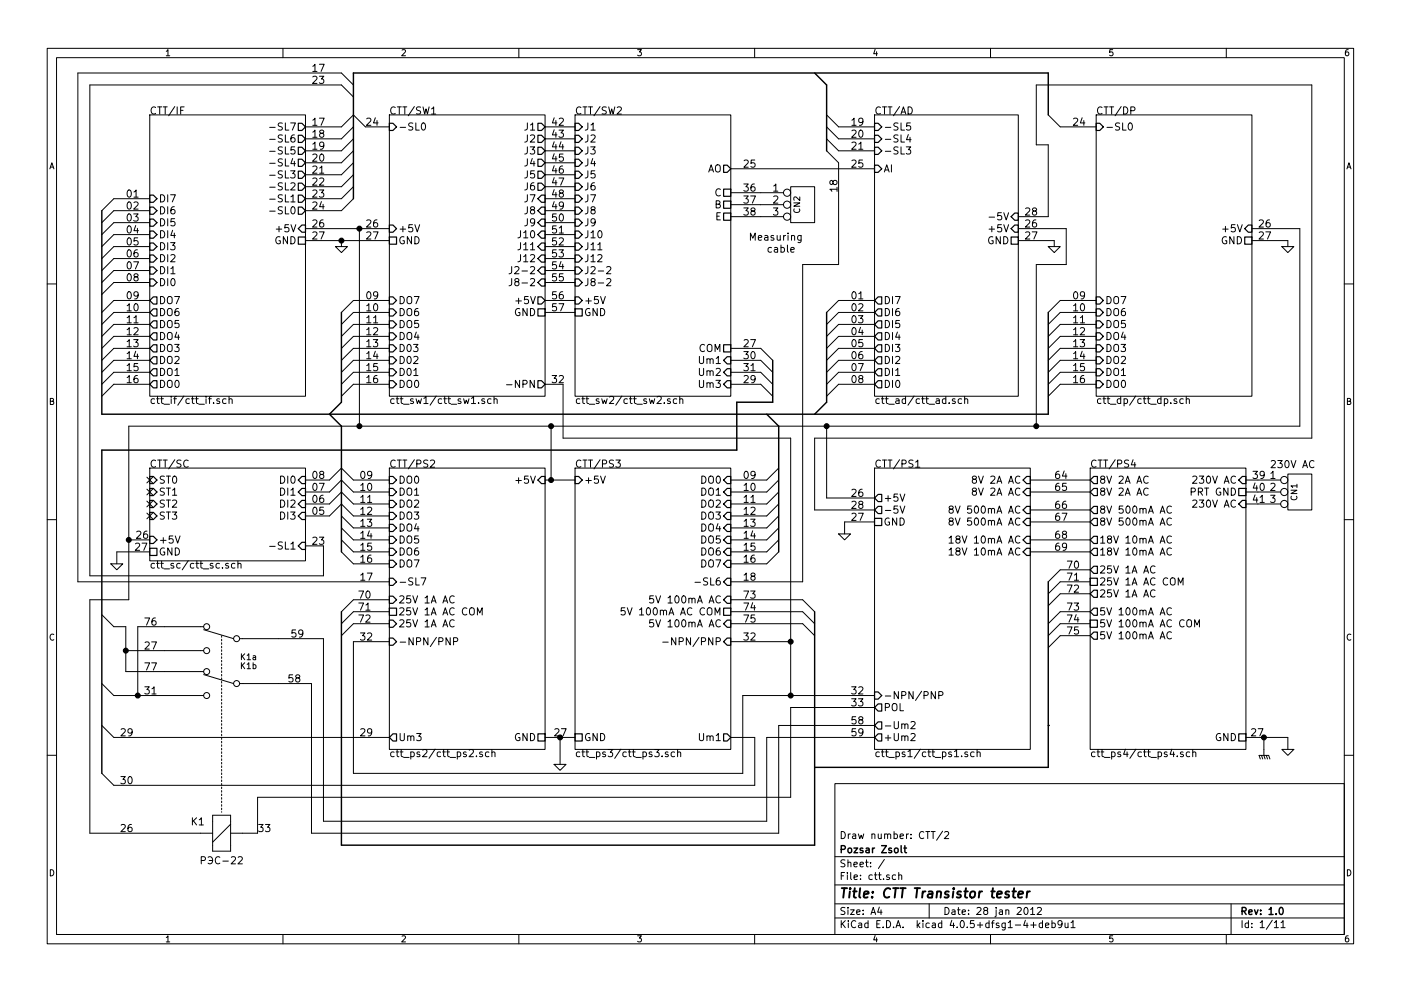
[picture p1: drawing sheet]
<svg xmlns="http://www.w3.org/2000/svg" width="297mm" height="210mm" viewBox="0 0 297 210" stroke-linecap="round" stroke-linejoin="round" font-family="sans-serif">
<defs><g id="words">
<text font-size="2.8" x="178" y="190.5">Title: CTT Transistor tester</text>
<g font-size="2.1">
<text x="66" y="17.8">23</text>
<text x="66" y="15.2">17</text>
<text x="31.7" y="24.3">CTT/IF</text>
<text x="58.2" y="27.7">-SL7</text>
<text x="66" y="26.7">17</text>
<text x="66" y="29.2">18</text>
<text x="77.5" y="26.7">24</text>
<text x="82.5" y="24.3">CTT/SW1</text>
<text x="84.5" y="27.7">-SL0</text>
<text x="111.3" y="27.7">J1</text>
<text x="116.8" y="29.2">43</text>
<text x="116.8" y="26.7">42</text>
<text x="121.9" y="24.3">CTT/SW2</text>
<text x="123.9" y="27.7">J1</text>
<text x="180.3" y="26.7">19</text>
<text x="180.3" y="29.2">20</text>
<text x="185.4" y="24.3">CTT/AD</text>
<text x="187.4" y="27.7">-SL5</text>
<text x="227.3" y="26.7">24</text>
<text x="232.4" y="24.3">CTT/DP</text>
<text x="234.3" y="27.7">-SL0</text>
<text x="58.2" y="35.3">-SL4</text>
<text x="58.2" y="32.8">-SL5</text>
<text x="58.2" y="30.2">-SL6</text>
<text x="66" y="31.7">19</text>
<text x="66" y="34.3">20</text>
<text x="111.3" y="35.3">J4</text>
<text x="111.3" y="30.2">J2</text>
<text x="111.3" y="32.8">J3</text>
<text x="116.8" y="34.3">45</text>
<text x="116.8" y="31.7">44</text>
<text x="123.9" y="30.2">J2</text>
<text x="123.9" y="32.8">J3</text>
<text x="123.9" y="35.3">J4</text>
<text x="157.5" y="35.6">25</text>
<text x="180.3" y="35.6">25</text>
<text x="180.3" y="31.7">21</text>
<text x="187.4" y="30.2">-SL4</text>
<text x="187.4" y="32.8">-SL3</text>
<text x="26.7" y="41.9">01</text>
<text x="58.2" y="37.8">-SL3</text>
<text x="58.2" y="40.4">-SL2</text>
<text x="66" y="41.9">23</text>
<text x="66" y="39.4">22</text>
<text x="66" y="36.8">21</text>
<text x="111.3" y="37.8">J5</text>
<text x="111.3" y="40.4">J6</text>
<text x="116.8" y="41.9">48</text>
<text x="116.8" y="39.4">47</text>
<text x="116.8" y="36.8">46</text>
<text x="123.9" y="37.8">J5</text>
<text x="123.9" y="40.4">J6</text>
<text x="149.8" y="36.6">AO</text>
<text x="151.5" y="41.7">C</text>
<text x="157.5" y="40.6">36</text>
<text x="163.9" y="40.6">1</text>
<text x="177.5" y="40.9" transform="rotate(-90 177.5 40.9)">18</text>
<text x="187.4" y="36.6">AI</text>
<text x="26.7" y="47">03</text>
<text x="26.7" y="44.4">02</text>
<text x="33.7" y="42.9">DI7</text>
<text x="33.7" y="45.5">DI6</text>
<text x="58.2" y="45.5">-SL0</text>
<text x="58.2" y="42.9">-SL1</text>
<text x="66" y="44.4">24</text>
<text x="111.3" y="42.9">J7</text>
<text x="111.3" y="45.5">J8</text>
<text x="116.8" y="47">50</text>
<text x="116.8" y="44.4">49</text>
<text x="123.9" y="42.9">J7</text>
<text x="123.9" y="45.5">J8</text>
<text x="151.5" y="44.2">B</text>
<text x="151.6" y="46.7">E</text>
<text x="157.5" y="45.7">38</text>
<text x="157.5" y="43.2">37</text>
<text x="163.9" y="43.2">2</text>
<text x="163.9" y="45.7">3</text>
<text x="210.7" y="46.7">-5V</text>
<text x="217.2" y="45.7">28</text>
<text x="26.7" y="52.1">05</text>
<text x="26.7" y="49.5">04</text>
<text x="33.7" y="48">DI5</text>
<text x="33.7" y="50.5">DI4</text>
<text x="33.7" y="53.1">DI3</text>
<text x="58.1" y="51.8">GND</text>
<text x="59" y="49.3">+5V</text>
<text x="66" y="50.8">27</text>
<text x="66" y="48.3">26</text>
<text x="77.5" y="50.8">27</text>
<text x="77.5" y="48.3">26</text>
<text x="84.5" y="49.3">+5V</text>
<text x="84.5" y="51.8">GND</text>
<text x="110.1" y="50.5">J10</text>
<text x="110.1" y="53.1">J11</text>
<text x="111.3" y="48">J9</text>
<text x="116.8" y="52.1">52</text>
<text x="116.8" y="49.5">51</text>
<text x="123.9" y="48">J9</text>
<text x="123.9" y="50.5">J10</text>
<text x="123.9" y="53.1">J11</text>
<text x="158.7" y="51">Measuring</text>
<text x="162.6" y="53.6">cable</text>
<text x="209.2" y="51.8">GND</text>
<text x="210.1" y="49.3">+5V</text>
<text x="217.2" y="50.8">27</text>
<text x="217.2" y="48.3">26</text>
<text x="258.8" y="51.8">GND</text>
<text x="259.7" y="49.3">+5V</text>
<text x="266.7" y="50.8">27</text>
<text x="266.7" y="48.3">26</text>
<text x="26.7" y="59.7">08</text>
<text x="26.7" y="57.1">07</text>
<text x="26.7" y="54.6">06</text>
<text x="33.7" y="55.6">DI2</text>
<text x="33.7" y="58.2">DI1</text>
<text x="109.4" y="58.2">J2-2</text>
<text x="110.1" y="55.6">J12</text>
<text x="116.8" y="59.7">55</text>
<text x="116.8" y="57.1">54</text>
<text x="116.8" y="54.6">53</text>
<text x="123.9" y="55.6">J12</text>
<text x="123.9" y="58.2">J2-2</text>
<text x="26.7" y="63.5">09</text>
<text x="33.7" y="64.5">DO7</text>
<text x="33.7" y="60.7">DI0</text>
<text x="77.5" y="63.5">09</text>
<text x="84.5" y="64.5">DO7</text>
<text x="109.4" y="60.7">J8-2</text>
<text x="109.8" y="64.5">+5V</text>
<text x="116.8" y="63.5">56</text>
<text x="123.9" y="60.7">J8-2</text>
<text x="123.9" y="64.5">+5V</text>
<text x="180.3" y="63.5">01</text>
<text x="187.4" y="64.5">DI7</text>
<text x="227.3" y="63.5">09</text>
<text x="234.3" y="64.5">DO7</text>
<text x="26.7" y="71.1">12</text>
<text x="26.7" y="68.6">11</text>
<text x="26.7" y="66">10</text>
<text x="33.7" y="69.6">DO5</text>
<text x="33.7" y="67.1">DO6</text>
<text x="77.5" y="71.1">12</text>
<text x="77.5" y="68.6">11</text>
<text x="77.5" y="66">10</text>
<text x="84.5" y="67.1">DO6</text>
<text x="84.5" y="69.6">DO5</text>
<text x="108.9" y="67.1">GND</text>
<text x="116.8" y="66">57</text>
<text x="123.9" y="67.1">GND</text>
<text x="180.3" y="71.1">04</text>
<text x="180.3" y="68.6">03</text>
<text x="180.3" y="66">02</text>
<text x="187.4" y="67.1">DI6</text>
<text x="187.4" y="69.6">DI5</text>
<text x="227.3" y="68.6">11</text>
<text x="227.3" y="66">10</text>
<text x="227.3" y="71.1">12</text>
<text x="234.3" y="69.6">DO5</text>
<text x="234.3" y="67.1">DO6</text>
<text x="26.7" y="76.2">14</text>
<text x="26.7" y="73.7">13</text>
<text x="33.7" y="77.2">DO2</text>
<text x="33.7" y="74.7">DO3</text>
<text x="33.7" y="72.1">DO4</text>
<text x="77.5" y="76.2">14</text>
<text x="77.5" y="73.7">13</text>
<text x="84.5" y="72.1">DO4</text>
<text x="84.5" y="74.7">D03</text>
<text x="84.5" y="77.2">D02</text>
<text x="148.1" y="74.7">COM</text>
<text x="148.4" y="77.2">Um1</text>
<text x="157.5" y="73.7">27</text>
<text x="157.5" y="76.2">30</text>
<text x="180.3" y="76.2">06</text>
<text x="180.3" y="73.7">05</text>
<text x="187.4" y="72.1">DI4</text>
<text x="187.4" y="74.7">DI3</text>
<text x="187.4" y="77.2">DI2</text>
<text x="227.3" y="73.7">13</text>
<text x="227.3" y="76.2">14</text>
<text x="234.3" y="77.2">DO2</text>
<text x="234.3" y="74.7">DO3</text>
<text x="234.3" y="72.1">DO4</text>
<text x="26.7" y="81.3">16</text>
<text x="26.7" y="78.7">15</text>
<text x="33.7" y="82.3">DO0</text>
<text x="33.7" y="79.8">DO1</text>
<text x="77.5" y="81.3">16</text>
<text x="77.5" y="78.7">15</text>
<text x="84.5" y="79.8">D01</text>
<text x="84.5" y="82.3">DO0</text>
<text x="108.5" y="82.3">-NPN</text>
<text x="116.8" y="81.3">32</text>
<text x="148.4" y="79.8">Um2</text>
<text x="148.4" y="82.3">Um3</text>
<text x="157.5" y="81.3">29</text>
<text x="157.5" y="78.7">31</text>
<text x="180.3" y="81.3">08</text>
<text x="180.3" y="78.7">07</text>
<text x="187.4" y="79.8">DI1</text>
<text x="187.4" y="82.3">DI0</text>
<text x="227.3" y="78.7">15</text>
<text x="227.3" y="81.3">16</text>
<text x="234.3" y="82.3">DO0</text>
<text x="234.3" y="79.8">DO1</text>
<text x="31.7" y="85.7">ctt_if/ctt_if.sch</text>
<text x="82.5" y="85.7">ctt_sw1/ctt_sw1.sch</text>
<text x="121.9" y="85.7">ctt_sw2/ctt_sw2.sch</text>
<text x="185.4" y="85.7">ctt_ad/ctt_ad.sch</text>
<text x="232.4" y="85.7">ctt_dp/ctt_dp.sch</text>
<text x="31.7" y="99.2">CTT/SC</text>
<text x="66" y="101.6">08</text>
<text x="76.2" y="101.6">09</text>
<text x="82.5" y="99.2">CTT/PS2</text>
<text x="121.9" y="99.2">CTT/PS3</text>
<text x="157.5" y="101.6">09</text>
<text x="185.4" y="99.2">CTT/PS1</text>
<text x="223.5" y="101.6">64</text>
<text x="231.1" y="99.2">CTT/PS4</text>
<text x="265.4" y="101.6">39</text>
<text x="269.2" y="99.3">230V AC</text>
<text x="269.3" y="101.6">1</text>
<text x="33.7" y="107.7">ST2</text>
<text x="33.7" y="105.2">ST1</text>
<text x="33.7" y="102.6">ST0</text>
<text x="59.5" y="107.7">DI2</text>
<text x="59.5" y="105.2">DI1</text>
<text x="59.5" y="102.6">DI0</text>
<text x="66" y="106.7">06</text>
<text x="66" y="104.1">07</text>
<text x="76.2" y="106.7">11</text>
<text x="76.2" y="104.1">10</text>
<text x="84.5" y="102.6">DO0</text>
<text x="84.5" y="105.2">DO1</text>
<text x="84.5" y="107.7">DO2</text>
<text x="109.8" y="102.6">+5V</text>
<text x="123.9" y="102.6">+5V</text>
<text x="148.6" y="102.6">DO0</text>
<text x="148.6" y="105.2">DO1</text>
<text x="148.6" y="107.7">DO2</text>
<text x="157.5" y="106.7">11</text>
<text x="157.5" y="104.1">10</text>
<text x="180.3" y="107.9">28</text>
<text x="180.3" y="105.4">26</text>
<text x="187.4" y="106.4">+5V</text>
<text x="207" y="102.6">8V 2A AC</text>
<text x="207" y="105.2">8V 2A AC</text>
<text x="223.5" y="107.9">66</text>
<text x="223.5" y="104.1">65</text>
<text x="233.1" y="102.6">8V 2A AC</text>
<text x="233.1" y="105.2">8V 2A AC</text>
<text x="252.7" y="105.2">PRT GND</text>
<text x="253.6" y="102.6">230V AC</text>
<text x="253.6" y="107.7">230V AC</text>
<text x="265.4" y="106.7">41</text>
<text x="265.4" y="104.1">40</text>
<text x="269.3" y="104.1">2</text>
<text x="269.3" y="106.7">3</text>
<text x="33.7" y="110.2">ST3</text>
<text x="59.5" y="110.2">DI3</text>
<text x="66" y="109.2">05</text>
<text x="76.2" y="111.8">13</text>
<text x="76.2" y="109.2">12</text>
<text x="84.5" y="110.2">DO3</text>
<text x="84.5" y="112.8">DO4</text>
<text x="148.6" y="110.2">DO3</text>
<text x="148.6" y="112.8">DO4</text>
<text x="157.5" y="111.8">13</text>
<text x="157.5" y="109.2">12</text>
<text x="180.3" y="110.5">27</text>
<text x="187.4" y="109">-5V</text>
<text x="187.4" y="111.5">GND</text>
<text x="202.7" y="109">8V 500mA AC</text>
<text x="202.7" y="111.5">8V 500mA AC</text>
<text x="223.5" y="110.5">67</text>
<text x="233.1" y="109">8V 500mA AC</text>
<text x="233.1" y="111.5">8V 500mA AC</text>
<text x="28.4" y="116.8">27</text>
<text x="28.7" y="114.3">26</text>
<text x="33.7" y="117.9">GND</text>
<text x="33.7" y="115.3">+5V</text>
<text x="58.2" y="116.6">-SL1</text>
<text x="66" y="115.6">23</text>
<text x="76.2" y="119.4">16</text>
<text x="76.2" y="116.8">15</text>
<text x="76.2" y="114.3">14</text>
<text x="84.5" y="115.3">DO5</text>
<text x="84.5" y="117.9">DO6</text>
<text x="148.6" y="115.3">DO5</text>
<text x="148.6" y="117.9">DO6</text>
<text x="157.5" y="119.4">16</text>
<text x="157.5" y="116.8">15</text>
<text x="157.5" y="114.3">14</text>
<text x="202.7" y="115.3">18V 10mA AC</text>
<text x="202.7" y="117.9">18V 10mA AC</text>
<text x="223.5" y="116.8">69</text>
<text x="223.5" y="114.3">68</text>
<text x="233.1" y="115.3">18V 10mA AC</text>
<text x="233.1" y="117.9">18V 10mA AC</text>
<text x="31.7" y="120.6">ctt_sc/ctt_sc.sch</text>
<text x="76.2" y="123.2">17</text>
<text x="84.5" y="120.4">DO7</text>
<text x="84.5" y="124.2">-SL7</text>
<text x="148.4" y="124.2">-SL6</text>
<text x="148.6" y="120.4">DO7</text>
<text x="157.5" y="123.2">18</text>
<text x="226.1" y="125.7">72</text>
<text x="226.1" y="123.2">71</text>
<text x="226.1" y="120.6">70</text>
<text x="233.1" y="121.7">25V 1A AC</text>
<text x="233.1" y="124.2">25V 1A AC COM</text>
<text x="76.4" y="129.5">71</text>
<text x="76.4" y="127">70</text>
<text x="84.5" y="130.6">25V 1A AC COM</text>
<text x="84.5" y="128">25V 1A AC</text>
<text x="133.7" y="130.6">5V 100mA AC COM</text>
<text x="139.2" y="128">5V 100mA AC</text>
<text x="157.5" y="129.5">74</text>
<text x="157.5" y="127">73</text>
<text x="226.1" y="129.5">73</text>
<text x="233.1" y="126.7">25V 1A AC</text>
<text x="233.1" y="130.6">5V 100mA AC</text>
<text x="30.5" y="132.7">76</text>
<text x="30.5" y="137.8">27</text>
<text x="61.6" y="135.2">59</text>
<text x="76.2" y="135.9">32</text>
<text x="76.4" y="132.1">72</text>
<text x="84.5" y="133.1">25V 1A AC</text>
<text x="84.5" y="136.9">-NPN/PNP</text>
<text x="139.2" y="133.1">5V 100mA AC</text>
<text x="142.9" y="136.9">-NPN/PNP</text>
<text x="157.5" y="135.9">32</text>
<text x="157.5" y="132.1">75</text>
<text x="226.1" y="134.6">75</text>
<text x="226.1" y="132.1">74</text>
<text x="233.1" y="135.6">5V 100mA AC</text>
<text x="233.1" y="133.1">5V 100mA AC COM</text>
<text x="30.5" y="142.2">77</text>
<text x="30.5" y="147.3">31</text>
<text x="61" y="144.8">58</text>
<text x="180.3" y="149.9">33</text>
<text x="180.3" y="147.3">32</text>
<text x="187.4" y="148.3">-NPN/PNP</text>
<text x="180.3" y="153.7">58</text>
<text x="187.4" y="154.7">-Um2</text>
<text x="187.4" y="150.9">POL</text>
<text x="25.4" y="156.2">29</text>
<text x="76.2" y="156.2">29</text>
<text x="82.5" y="160.6">ctt_ps2/ctt_ps2.sch</text>
<text x="84.5" y="157.2">Um3</text>
<text x="108.9" y="157.2">GND</text>
<text x="117.3" y="156.2">27</text>
<text x="121.9" y="160.6">ctt_ps3/ctt_ps3.sch</text>
<text x="123.9" y="157.2">GND</text>
<text x="148.4" y="157.2">Um1</text>
<text x="180.3" y="156.2">59</text>
<text x="185.4" y="160.6">ctt_ps1/ctt_ps1.sch</text>
<text x="187.4" y="157.2">+Um2</text>
<text x="231.1" y="160.6">ctt_ps4/ctt_ps4.sch</text>
<text x="257.5" y="157.2">GND</text>
<text x="265.6" y="156.2">27</text>
<text x="25.4" y="166.4">30</text>
<text x="25.4" y="176.5">26</text>
<text x="40.6" y="175.1">K1</text>
<text x="54.6" y="176.5">33</text>
<text x="178" y="178">Draw number: CTT/2</text>
<text x="45.5" y="183.4">-22</text>
<text x="178" y="184">Sheet: /</text>
<text x="178" y="181">Pozsar Zsolt</text>
<text x="178" y="186.7">File: ctt.sch</text>
<text x="178" y="196.9">KiCad E.D.A. kicad 4.0.5+dfsg1-4+deb9u1</text>
<text x="178" y="194.1">Size: A4</text>
<text x="200" y="194.1">Date: 28 jan 2012</text>
<text x="263" y="194.1">Rev: 1.0</text>
<text x="263" y="196.9">Id: 1/11</text>
</g>
<g font-size="1.8">
<text x="35" y="11.9">1</text>
<text x="85" y="11.9">2</text>
<text x="135" y="11.9">3</text>
<text x="185" y="11.9">4</text>
<text x="235" y="11.9">5</text>
<text x="285" y="11.9">6</text>
<text x="10.4" y="35.9">A</text>
<text x="285.4" y="35.9">A</text>
<text x="169.6" y="45.2" transform="rotate(-90 169.6 45.2)">CN2</text>
<text x="10.4" y="85.9">B</text>
<text x="285.4" y="85.9">B</text>
<text x="275" y="106.1" transform="rotate(-90 275 106.1)">CN1</text>
<text x="10.4" y="135.9">C</text>
<text x="285.4" y="135.9">C</text>
<text x="51" y="141.9">K1b</text>
<text x="51.1" y="140">K1a</text>
<text x="10.4" y="185.9">D</text>
<text x="285.4" y="185.9">D</text>
<text x="35" y="199.9">1</text>
<text x="85" y="199.9">2</text>
<text x="135" y="199.9">3</text>
<text x="185" y="199.9">4</text>
<text x="235" y="199.9">5</text>
<text x="285" y="199.9">6</text>
</g>
</g></defs>
<g fill="none" stroke="#000" stroke-width=".21">
<path d="M10 10.3h277v189.9h-277zM12 12.2h273v186.1h-273zM60 10.3v1.9M74.9 18l-2.5-2.5h-55.9v107.9h66M110 10.3v1.9M160 10.3v1.9M210 10.3v1.9M260 10.3v1.9M31.7 24.4h33.1v59.7h-33.1zM39 22.7h-.7v1.5M57.2 37.2h1.1M57.2 34.6h1.1"/>
<path d="M57.2 39.7h1.1M57.2 32.1h1.1M57.2 29.6h1.1M57.2 27h1.1M64.8 26.9h7.6l2.5-2.5 2.6 2.5h5M74.9 20.6l-2.5-2.6h-53.4v104.2h49.6v-6.4h-3.8M74.9 39.6l-2.5 2.6h-7.6M74.9 37.1l-2.5 2.5h-7.6M74.9 32l-2.5 2.5h-7.6M74.9 26.9l-2.5 2.6h-7.6M74.9 29.5l-2.5 2.5h-7.6M74.9 34.5l-2.5 2.6h-7.6"/>
<path d="M82.5 24.4h33.1v59.7h-33.1zM89.5 26.2l.2-.1a.81 .81 0 0 1 .5 .7 .81 .81 0 0 1-.5 .8l-.2-.1-.2-.5zM91.5 24.2h.9M115.6 39.6h6.3M115.6 34.5h6.3M115.6 29.5h6.3M115.6 26.9h6.3M115.6 32h6.3M115.6 37.1h6.3M121.9 24.4h33v59.7h-33zM154.9 35.8h30.5M167.6 39.6h5.1v7.6h-5.1z"/>
<path d="M175.3 32l2.5 2.5v21.6h-7.6v67.3h-15.3M175.3 26.9l2.5 2.6h7.6M175.3 24.4l2.5 2.5h7.6M175.3 29.5l2.5 2.5h7.6M185.4 24.4h30.5v59.7h-30.5zM192.2 31.2h.9l-.5 .5 .5 .3-.1 .5-.2 .2-.6-.2M192.6 28.5l-.4 1.1h1M192.9 29.1v1M193 26.1h-.7l-.1 .7 .2-.1h.5l.2 .6-.3 .3-.6-.1M222.2 24.4l2.6 2.5h7.6M232.4 24.4h33v59.7h-33zM239.4 26.2l.2-.1a.81 .81 0 0 1 .5 .7 .81 .81 0 0 1-.5 .8 .98 .98 0 0 1-.2-1.4z"/>
<path d="M31.7 42.2h-7.6l-2.5 2.5M31.7 44.7h-7.6l-2.5 2.5M31.7 49.8h-7.6l-2.5 2.5M31.7 54.9h-7.6l-2.5 2.5M31.7 59.9h-7.6l-2.5 2.6M31.7 57.4h-7.6l-2.5 2.5M31.7 52.3h-7.6l-2.5 2.6M31.7 47.2h-7.6l-2.5 2.6M57.2 44.8h1.1M57.2 42.3h1.1M64.8 48.5h17.7M64.8 51h17.7"/>
<path d="M71.1 52.3h2.6l-1.3 1.3zM72.4 51v1.3M74.9 42.2l-2.5 2.5h-7.6M76.2 48.5v41.9M108.5 56.6l-.1 1.3-.5 .2M108.5 59.1l-.1 1.3-.5 .2M115.6 42.2h6.3M115.6 44.7h6.3M115.6 49.8h6.3M115.6 54.9h6.3M115.6 59.9h6.3M115.6 57.4h6.3"/>
<path d="M115.6 52.3h6.3M115.6 47.2h6.3M126.7 53h.9M128.6 56.7l.6-.1 .3 .4-.9 1.1h.9M128.6 59.3l.6-.2 .3 .4-.9 1.1h.9M154.9 43.4h11.2M154.9 40.9h11.2M154.9 46h11.2M167.7 53l.7-.1-.1-.3-.4-.1-.2 .2v.7h.6M169.8 50v1.2l-.2 .3-.4-.1M169.8 50h-.4l-.3 .3 .2 .6h.5M209.7 46.1h1.2"/>
<path d="M215.9 46h6.3v-15.3h-2.5v-12.7h58.4v75h-105.4v15.2h12.7M215.9 48.5h10.2v7.6h-6.4v34.3M215.9 51h7.6v1.3M222.2 52.3h2.6l-1.3 1.3zM265.4 48.5h10.2v41.9h-248.3v36.8h-8.3v49.6h26.1M265.4 51h7.6v1.3M271.8 52.3h2.5l-1.3 1.3zM10 60.2h2M31.7 79h-7.6l-2.5 2.5M31.7 63.7h-7.6l-2.5 2.6M31.7 73.9h-7.6l-2.5 2.5M31.7 68.8h-7.6l-2.5 2.6"/>
<path d="M31.7 66.3h-7.6l-2.5 2.5M31.7 71.4h-7.6l-2.5 2.5M31.7 76.4h-7.6l-2.5 2.6M82.5 79h-7.6l-2.5 2.5M82.5 63.7h-7.6l-2.5 2.6M82.5 73.9h-7.6l-2.5 2.5M82.5 68.8h-7.6l-2.5 2.6M82.5 66.3h-7.6l-2.5 2.5M82.5 71.4h-7.6l-2.5 2.5M82.5 76.4h-7.6l-2.5 2.6M115.6 63.7h6.3M115.6 66.3h6.3"/>
<path d="M154.9 79h6.4l2.5 2.5M154.9 73.9h6.4l2.5 2.5M154.9 76.4h6.4l2.5 2.6M185.4 79h-7.6l-2.5 2.5M185.4 63.7h-7.6l-2.5 2.6M185.4 73.9h-7.6l-2.5 2.5M185.4 68.8h-7.6l-2.5 2.6M185.4 66.3h-7.6l-2.5 2.5M185.4 71.4h-7.6l-2.5 2.5M185.4 76.4h-7.6l-2.5 2.6M232.4 79h-7.6l-2.6 2.5M232.4 63.7h-7.6l-2.6 2.6"/>
<path d="M232.4 73.9h-7.6l-2.6 2.5M232.4 68.8h-7.6l-2.6 2.6M232.4 66.3h-7.6l-2.6 2.5M232.4 71.4h-7.6l-2.6 2.5M232.4 76.4h-7.6l-2.6 2.6M285 60.2h2M31.7 99.3h33.1v19.7h-33.1zM31.7 81.5h-7.6l-2.5 2.6M46.5 84.7l-.3-.1-.3 .2 .1 .2 .5 .2v.3h-.6M47.9 84.7l-.4-.1-.3 .3 .1 .6h.6M48.6 84.8v-.1a.36 .36 0 0 1 .6 .1v.8M48.6 84.1v1.5"/>
<path d="M82.5 99.3h33.1v59.7h-33.1zM82.5 81.5h-7.6l-2.5 2.6M91.3 97.8l.5-.2 .4 .4-1 1.1h1M102.7 84.7l-.3-.1-.3 .2 .1 .2 .5 .2v.3h-.6M104.1 84.7l-.4-.1-.3 .3 .1 .6h.6M104.7 84.8l.1-.1a.36 .36 0 0 1 .6 .1v.8M104.7 84.1v1.5M107.4 81.6h1.2M115.6 81.5h3.8v11.5h48.2v54.6M116.8 90.4v11.4M121.9 99.3h33v59.7h-33zM130.6 97.6h.9l-.5 .6 .5 .3-.1 .5-.2 .1-.6-.1"/>
<path d="M142.1 84.7l-.4-.1-.2 .2 .1 .2 .5 .2v.3h-.6M143.5 84.7l-.4-.1-.4 .3 .2 .6h.6M144.1 84.8l.1-.1a.36 .36 0 0 1 .6 .1v.8M144.1 84.1v1.5M154.9 81.5h6.4l2.5 2.6M165.1 99.3l-2.5 2.5h-7.7M175.3 90.4v15.3h10.1M185.4 99.3h33v59.7h-33zM185.4 81.5h-7.6l-2.5 2.6M194.1 98l.5-.4v1.5M194.1 99.1h.9M202.5 84.7l-.4-.1-.2 .2 .1 .2 .5 .2v.3h-.6"/>
<path d="M203.9 84.7l-.4-.1-.4 .3 .2 .6h.6M204.5 84.8l.1-.1a.36 .36 0 0 1 .6 .1v.8M204.5 84.1v1.5M231.1 99.3h33.1v59.7h-33.1zM232.4 81.5h-7.6l-2.6 2.6M240.2 97.5l-.3 1.1h.9M240.6 98.1v1M249.5 84.7l-.4-.1-.2 .2 .1 .2 .5 .2v.3h-.6M250.9 84.7l-.5-.1-.3 .3 .2 .6h.6M251.5 84.8l.1-.1a.36 .36 0 0 1 .6 .1v.8M251.5 84.1v1.5M278.6 97.9a.72 .72 0 0 0-1 .5 .72 .72 0 0 0 .7 .8l.3-.1"/>
<path d="M10 110.3h2M23.5 119.6h2.5l-1.2 1.3zM27.3 114.5h4.4M31.1 108.9l1.3 1.2M31.1 106.3l1.3 1.2M31.1 103.8l1.3 1.2M31.1 101.2l1.3 1.3M31.7 117.1h-6.9v2.5M32.4 108.9l-1.3 1.2M32.4 106.3l-1.3 1.2M32.4 103.8l-1.3 1.2M32.4 101.2l-1.3 1.3"/>
<path d="M48.4 119.6l-.3-.1-.3 .3 .1 .2 .5 .1v.4h-.6M49.8 119.6l-.4-.1-.3 .3 .1 .7h.6M50.4 119.7l.1-.1a.36 .36 0 0 1 .6 .2v.7M50.4 119v1.5M57.2 115.9h1.1M64.8 101.8h5l2.6-2.5 2.5 2.5h7.6M64.8 109.5h5l2.6-2.6 2.5 2.6h7.6M64.8 104.4h5l2.6-2.6 2.5 2.6h7.6M64.8 106.9h5l2.6-2.5 2.5 2.5h7.6M72.4 114.5l2.5 2.6h7.6M72.4 109.5l2.5 2.5h7.6M72.4 112l2.5 2.5h7.6"/>
<path d="M72.4 117.1l2.5 2.5h7.6M115.6 101.8h6.3M165.1 114.5l-2.5 2.6h-7.7M165.1 106.9l-2.5 2.6h-7.7M165.1 101.8l-2.5 2.6h-7.7M165.1 104.4l-2.5 2.5h-7.7M165.1 109.5l-2.5 2.5h-7.7M165.1 112l-2.5 2.5h-7.7M165.1 117.1l-2.5 2.5h-7.7M177.8 113.3h2.5l-1.2 1.2zM185.4 110.7h-6.3v2.6M190.8 107.4l.5 1.5 .5-1.5"/>
<path d="M201.2 114.1l.5-.4v1.5M201.2 116.7l.5-.4v1.5M201.2 115.2h.9M201.2 117.8h.9M201.5 108l-.3-.3 .1-.2 .2-.1h.5l.1 .3-.1 .2-.6 .2-.2 .2v.3l.3 .3h.3l.3-.3v-.3l-.3-.3M201.5 110.6l-.3-.3 .1-.2 .2-.2 .5 .1 .1 .2-.1 .2-.6 .2-.2 .2v.3l.3 .3h.3l.3-.3v-.3l-.3-.2M206.5 101.7l-.4-.3 .1-.2 .3-.2 .4 .1 .1 .2v.2l-.7 .2-.2 .2v.4l.4 .2h.2l.3-.2v-.4l-.3-.2M206.5 104.2l-.4-.3 .1-.2 .3-.1h.4l.1 .3v.2l-.7 .2-.2 .2v.3l.4 .3h.2l.3-.3v-.3l-.3-.3M218.4 101.8h12.7M218.4 117.1h12.7M218.4 104.4h12.7M218.4 110.7h12.7"/>
<path d="M218.4 114.5h12.7M218.4 108.2h12.7M243.4 101.2a.72 .72 0 0 0-1 .5 .72 .72 0 0 0 .7 .8l.3-.1M243.4 103.7a.72 .72 0 0 0-1 .5 .72 .72 0 0 0 .7 .9l.3-.2M248.4 107.5a.72 .72 0 0 0-1.1 .5 .72 .72 0 0 0 .8 .9l.3-.2M248.4 110.1a.72 .72 0 0 0-1.1 .4 .72 .72 0 0 0 .8 .9l.3-.1M248.4 113.9a.72 .72 0 0 0-1.1 .5 .72 .72 0 0 0 .8 .8l.3-.1M248.4 116.4a.72 .72 0 0 0-1.1 .5 .72 .72 0 0 0 .8 .9l.3-.2M252.9 101.2l.6-.2 .3 .4-1 1.1h1M252.9 106.2l.6-.1 .3 .4-1 1.1h1M264.2 101.8h7.3M264.2 104.4h7.3"/>
<path d="M264.2 106.9h7.3M273 100.6h5.1v7.6h-5.1zM285 110.3h2M21.6 130.4l2.5 2.6h2.6v9.5h16.5M26.7 138h16.5M43.2 133h-14v14.6M43.2 133.6l6.3 1.9M50.8 135.5h17.8v38.7h94v-17.7h22.8M82.5 136.1h-7.6v28h82.6v-16.5h27.9M82.5 127.2h-7.6l-2.5 2.6M82.5 132.3h-7.6l-2.5 2.6M82.5 129.8h-7.6l-2.5 2.5"/>
<path d="M89.3 122.6h1l-.7 1.5M95.5 135.3v1.5l-.9-1.5v1.5M96.2 136.1l.7-.1 .2-.2-.1-.3-.3-.2h-.5v1.5M96.3 126.6a.72 .72 0 0 0-1 .5 .72 .72 0 0 0 .7 .8l.3-.1M96.3 131.6a.72 .72 0 0 0-1 .5 .72 .72 0 0 0 .7 .9l.3-.1M101.2 130.5v-1.5l.5 1 .5-1v1.5M132.5 129h-.8v.7l.2-.2 .5 .1 .2 .6-.3 .3-.6-.2M138.5 126.4h-.7l-.1 .7 .2-.1 .6 .1 .1 .6-.3 .2-.6-.1M138.5 131.5h-.7l-.1 .7 .2-.1 .6 .1 .1 .5-.3 .3-.6-.1M140.5 136.2h1.2M147.3 123.5h1.2M154.9 136.1h12.7"/>
<path d="M154.9 127.2h15.3l2.5 2.6M154.9 132.3h15.3l2.5 2.6M154.9 129.8h15.3l2.5 2.5M231.1 132.3h-6.3l-2.6 2.6M231.1 134.9h-6.3l-2.6 2.5M231.1 129.8h-6.3l-2.6 2.5M231.1 123.4h-6.3l-2.6 2.6M231.1 120.9h-6.3l-2.6 2.5M231.1 126h-6.3l-2.6 2.5M244.9 120.2a.72 .72 0 0 0-1 .5 .72 .72 0 0 0 .7 .9l.3-.2M244.9 125.3a.72 .72 0 0 0-1 .5 .72 .72 0 0 0 .7 .9l.3-.2M248.4 129.1a.72 .72 0 0 0-1.1 .5 .72 .72 0 0 0 .8 .9l.3-.2"/>
<path d="M248.4 134.2a.72 .72 0 0 0-1.1 .5 .72 .72 0 0 0 .8 .9l.3-.2M249.8 124.1v-1.5l.5 1.1 .5-1.1v1.5M253.3 133v-1.5l.5 1.1 .5-1.1v1.5M21.6 153.9l2.5 2.6h58.4M21.6 145l2.5 2.6h19.1M43.2 143.1l6.3 1.9M50.8 145h15.2v31.8h99.1v-22.9h20.3M102.3 159.6l-.4-.1-.2 .3 .1 .2 .5 .1v.4h-.6M103.7 159.6l-.5-.1-.3 .3 .2 .7h.6M104.3 159.7l.1-.1a.36 .36 0 0 1 .6 .2v.7M104.3 159v1.5M115.6 156.5h6.3"/>
<path d="M118.7 156.5v5.7M141.6 159.6l-.3-.1-.3 .3 .1 .2 .5 .1v.4h-.6M143 159.6l-.4-.1-.3 .3 .1 .7h.6M143.7 159.7v-.1a.36 .36 0 0 1 .6 .2v.7M143.7 159v1.5M154.9 156.5h5.1v10.1h-135.9l-2.5-2.5M185.4 150.1h-17.8v19.1h-113v7.6h-5.7M193.1 155.8l.6-.2 .3 .5-.9 1h.9M193.1 153.2l.6-.1 .3 .4-.9 1.1h.9M198.3 146.7v1.6l-.9-1.6v1.6M199 147.5h.8l.1-.3-.1-.3-.2-.2h-.6v1.6M205.1 159.6l-.3-.1-.3 .3 .1 .2 .5 .1v.4h-.6"/>
<path d="M206.5 159.6l-.4-.1-.3 .3 .1 .7h.6M207.2 159.7v-.1a.36 .36 0 0 1 .6 .2v.7M207.2 159v1.5M250.9 159.6l-.4-.1-.2 .3v.2l.6 .1v.4h-.6M252.2 159.6l-.4-.1-.3 .3 .2 .7h.5M252.9 159.7l.1-.1a.36 .36 0 0 1 .5 .2v.7M252.9 159v1.5M264.2 156.5h8.8v2.5M268 156.5v3.8l.2 .7M271.8 159h2.5l-1.3 1.3zM10 160.2h2M45.1 179.3v1.3z"/>
<path d="M45.1 174.2v5.1zM45.1 173v1.2zM45.1 173h3.8zM48.9 179.3v1.3zM48.9 174.2v5.1zM48.9 173v1.2zM48.9 174.9l-3.8 3.8M117.5 162.2h2.5l-1.3 1.2zM177 166.3h108v32h-108zM197.4 176.4h.9M199.8 176.3l-1.2 2M200.3 176.6l.6-.2 .2 .5-.9 1h.9"/>
<path d="M267.2 161l-.2-.7h2l.2 .7M267.5 160.3l.2 .7M268.5 160.3l.2 .7M285 160.2h2M42.7 182.6l.7-.1 .2-.2-.1-.4-.2-.1h-.6v1.5M44.1 181.9a.72 .72 0 0 1 1 .5 .72 .72 0 0 1-.7 .9l-.3-.2M44.3 182.6h.8M45.1 180.6h3.8zM49 181.9l.6-.1 .3 .4-.9 1.1h.9M50.5 181.9l.6-.1 .3 .4-1 1.1h1M60 198.3v1.9M110 198.3v1.9"/>
<path d="M160 198.3v1.9M177 194.8h108M177 191.8h108M177 187.8h108M177 181.8h108M186.4 192.5l-.3 1h.9M186.8 193v1M187.5 182.3l-1.3 2M189.9 185.7l-.4-.1-.3 .3 .1 .6 .2 .1 .4-.1M190.6 185.7l.2-.1 .3 .1 .1 .9M190.6 185.1v1.5M197 191.8v3"/>
<path d="M210 198.3v1.9M217.2 192.7l.2-.2a.8 .8 0 0 1 .6 .8 .8 .8 0 0 1-.6 .7l-.3-.5zM218.5 193l.4-.5v1.5M218.5 194h.9M218.5 196.3h1.2M219.1 195.7v1.1M219.9 192.7l.6-.2 .3 .5-.9 1h.9M221 195.9l-.4-.1-.3 .3 .1 .6 .2 .1 .4-.1M221 195.3v1.5M221.7 196.3l.7-.1-.1-.3-.4-.1-.2 .2v.7h.6M223 195.9l.5-.1 .2 .3-.1 .6h-.6M223 195.3v1.5"/>
<path d="M225.2 196l-.3 .3h-.3l-.3-.3v-.4l.3-.3h.3l.3 .3a1.01 1.01 0 0 1-.5 1.2h-.2M225.8 195.8l.1 .9 .3 .1 .2-.1M226.4 195.8v1M227.1 195.8l.4-.5v1.5M227.1 196.8h.8M260 198.3v1.9M261 191.8v6.5M270.2 195.8l.4-.5v1.5M270.2 196.8h.8M271.6 195.8l.4-.5v1.5M271.6 196.8h.9"/>
<circle cx="166.9" cy="43.4" r=".76"/>
<circle cx="166.9" cy="40.9" r=".76"/>
<circle cx="166.9" cy="46" r=".76"/>
<circle cx="272.3" cy="101.8" r=".76"/>
<circle cx="272.3" cy="104.4" r=".76"/>
<circle cx="272.3" cy="106.9" r=".76"/>
<circle cx="43.8" cy="138" r=".63"/>
<circle cx="43.8" cy="133" r=".63"/>
<circle cx="50.2" cy="135.5" r=".63"/>
<circle cx="43.8" cy="147.6" r=".63"/>
<circle cx="43.8" cy="142.5" r=".63"/>
<circle cx="50.2" cy="145" r=".63"/>
</g>
<g fill="none" stroke="#000" stroke-width=".3">
<path d="M172.7 15.5l2.6 2.5v14M222.2 24.4v-8.9h-147.3v26.7M21.6 44.7v43.2h200.6v-21.6M72.4 66.3v19l-2.6 2.6 2.6 2.5v26.7M163.8 76.4v8.9h-7.6v10.2h-134.6v68.6M175.3 66.3v19l-2.6 2.6M162.6 87.9l2.5 2.5v26.7M72.4 129.8v49.5h100.3v-49.5M222.2 123.4v39.4h-49.5M191.1 179.4v1.3l.2 .2M191.6 179.9h.6M191.8 179.4v1.3l.4 .2"/>
<path d="M271.3 192.7l.3-.2a.8 .8 0 0 1 .5 .8 .8 .8 0 0 1-.5 .7l-.4-.5z"/>
</g>
<path d="M214.7 189.1h.7M215 188.4l-.2 1.8 .1 .1 .4 .1M215.9 189.8l1-.2-.1-.4-.5-.1-.3 .3-.1 .9h.8M217.8 189.1l-.1 1.3M218.4 189.1l-.4 .1-.2 .3" fill="none" stroke="#000" stroke-width=".41"/>
<g fill="#000" stroke="#000" stroke-width=".25">
<circle cx="72.4" cy="51" r=".51"/>
<circle cx="76.2" cy="48.5" r=".51"/>
<circle cx="76.2" cy="90.4" r=".51"/>
<circle cx="116.8" cy="90.4" r=".51"/>
<circle cx="175.3" cy="90.4" r=".51"/>
<circle cx="219.7" cy="90.4" r=".51"/>
<circle cx="27.3" cy="114.5" r=".51"/>
<circle cx="116.8" cy="101.8" r=".51"/>
<circle cx="26.7" cy="138" r=".51"/>
<circle cx="167.6" cy="136.1" r=".51"/>
<circle cx="29.2" cy="147.6" r=".51"/>
<circle cx="118.7" cy="156.5" r=".51"/>
<circle cx="167.6" cy="147.6" r=".51"/>
<circle cx="268" cy="156.5" r=".51"/>
</g>
<path d="M47 134.9v37.4" fill="none" stroke="#000" stroke-width=".21" stroke-dasharray=".3 .4"/>
<g fill="none" stroke="#000" stroke-width=".25">
<path d="M63.2 36.3h.8l.8 .8-.8 .7h-.8zM63.2 33.8h.8l.8 .7-.8 .8h-.8zM63.2 38.9h.8l.8 .7-.8 .8h-.8zM63.2 31.2h.8l.8 .8-.8 .8h-.8zM63.2 28.7h.8l.8 .8-.8 .7h-.8zM63.2 26.2h.8l.8 .7-.8 .8h-.8zM82.5 26.2h.8l.8 .7-.8 .8h-.8zM114 26.2h.8l.8 .7-.8 .8h-.8zM114 33.8h.8l.8 .7-.8 .8h-.8zM114 28.7h.8l.8 .8-.8 .7h-.8zM114 31.2h.8l.8 .8-.8 .8h-.8zM114 36.3h.8l.8 .8-.8 .7h-.8z"/>
<path d="M114 38.9h.8l.8 .7-.8 .8h-.8zM121.9 26.2h.8l.7 .7-.7 .8h-.8zM121.9 28.7h.8l.7 .8-.7 .7h-.8zM121.9 31.2h.8l.7 .8-.7 .8h-.8zM121.9 33.8h.8l.7 .7-.7 .8h-.8zM121.9 36.3h.8l.7 .8-.7 .7h-.8zM121.9 38.9h.8l.7 .7-.7 .8h-.8zM153.4 35h.8l.7 .8-.7 .8h-.8zM185.4 35h.8l.7 .8-.7 .8h-.8zM185.4 26.2h.8l.7 .7-.7 .8h-.8zM185.4 28.7h.8l.7 .8-.7 .7h-.8zM185.4 31.2h.8l.7 .8-.7 .8h-.8z"/>
<path d="M232.4 26.2h.8l.7 .7-.7 .8h-.8zM31.7 41.4h.8l.8 .8-.8 .7h-.8zM31.7 43.9h.8l.8 .8-.8 .8h-.8zM31.7 46.5h.8l.8 .7-.8 .8h-.8zM31.7 49h.8l.8 .8-.8 .7h-.8zM31.7 51.6h.8l.8 .7-.8 .8h-.8zM31.7 54.1h.8l.8 .8-.8 .7h-.8zM31.7 56.6h.8l.8 .8-.8 .8h-.8zM31.7 59.2h.8l.8 .7-.8 .8h-.8zM63.2 43.9h.8l.8 .8-.8 .8h-.8zM63.2 41.4h.8l.8 .8-.8 .7h-.8zM63.2 48.5l.8-.8h.8v1.6h-.8z"/>
<path d="M63.2 50.3h1.6v1.5h-1.6zM82.5 47.7h.8l.8 .8-.8 .8h-.8zM82.5 50.3h1.6v1.5h-1.6zM114 42.2l.8-.8h.8v1.5h-.8zM114 59.9l.8-.7h.8v1.5h-.8zM114.8 43.9h.8v1.6h-.8l-.8-.8zM114.8 46.5h.8v1.5h-.8l-.8-.8zM114.8 49h.8v1.5h-.8l-.8-.7zM114.8 51.6h.8v1.5h-.8l-.8-.8zM114.8 54.1h.8v1.5h-.8l-.8-.7zM114.8 56.6h.8v1.6h-.8l-.8-.8zM121.9 41.4h.8l.7 .8-.7 .7h-.8z"/>
<path d="M121.9 43.9h.8l.7 .8-.7 .8h-.8zM121.9 46.5h.8l.7 .7-.7 .8h-.8zM121.9 49h.8l.7 .8-.7 .7h-.8zM121.9 51.6h.8l.7 .7-.7 .8h-.8zM121.9 54.1h.8l.7 .8-.7 .7h-.8zM121.9 56.6h.8l.7 .8-.7 .8h-.8zM121.9 59.2h.8l.7 .7-.7 .8h-.8zM153.4 40.1h1.5v1.6h-1.5zM153.4 42.7h1.5v1.5h-1.5zM153.4 45.2h1.5v1.5h-1.5zM214.4 46l.7-.8h.8v1.5h-.8zM214.4 50.3h1.5v1.5h-1.5z"/>
<path d="M215.1 47.7h.8v1.6h-.8l-.7-.8zM263.9 50.3h1.5v1.5h-1.5zM264.7 47.7h.7v1.6h-.7l-.8-.8zM31.7 71.4l.8-.8h.8v1.5h-.8zM31.7 68.8l.8-.7h.8v1.5h-.8zM31.7 66.3l.8-.8h.8v1.6h-.8zM32.5 78.2h.8v1.6h-.8l-.8-.8zM32.5 75.7h.8v1.5h-.8l-.8-.8zM32.5 73.1h.8v1.6h-.8l-.8-.8zM32.5 63h.8v1.5h-.8l-.8-.8zM82.5 63h.8l.8 .7-.8 .8h-.8zM82.5 65.5h.8l.8 .8-.8 .8h-.8z"/>
<path d="M82.5 68.1h.8l.8 .7-.8 .8h-.8zM82.5 70.6h.8l.8 .8-.8 .7h-.8zM82.5 73.1h.8l.8 .8-.8 .8h-.8zM82.5 75.7h.8l.8 .7-.8 .8h-.8zM82.5 78.2h.8l.8 .8-.8 .8h-.8zM114 63h.8l.8 .7-.8 .8h-.8zM114 65.5h1.6v1.6h-1.6zM121.9 63h.8l.7 .7-.7 .8h-.8zM121.9 65.5h1.5v1.6h-1.5zM153.4 73.1h1.5v1.6h-1.5zM154.2 75.7h.7v1.5h-.7l-.8-.8zM154.2 78.2h.7v1.6h-.7l-.8-.8z"/>
<path d="M185.4 66.3l.8-.8h.7v1.6h-.7zM185.4 68.8l.8-.7h.7v1.5h-.7zM185.4 71.4l.8-.8h.7v1.5h-.7zM186.2 63h.7v1.5h-.7l-.8-.8zM186.2 73.1h.7v1.6h-.7l-.8-.8zM186.2 75.7h.7v1.5h-.7l-.8-.8zM186.2 78.2h.7v1.6h-.7l-.8-.8zM232.4 78.2h.8l.7 .8-.7 .8h-.8zM232.4 75.7h.8l.7 .7-.7 .8h-.8zM232.4 73.1h.8l.7 .8-.7 .8h-.8zM232.4 70.6h.8l.7 .8-.7 .7h-.8zM232.4 68.1h.8l.7 .7-.7 .8h-.8z"/>
<path d="M232.4 65.5h.8l.7 .8-.7 .8h-.8zM232.4 63h.8l.7 .7-.7 .8h-.8zM32.5 80.8h.8v1.5h-.8l-.8-.8zM82.5 80.8h.8l.8 .7-.8 .8h-.8zM114 80.8h.8l.8 .7-.8 .8h-.8zM154.2 80.8h.7v1.5h-.7l-.8-.8zM186.2 80.8h.7v1.5h-.7l-.8-.8zM232.4 80.8h.8l.7 .7-.7 .8h-.8zM31.7 116.3h1.6v1.6h-1.6zM31.7 113.8h.8l.8 .7-.8 .8h-.8zM31.7 108.7h.8l.8 .8-.8 .7h-.8zM31.7 106.2h.8l.8 .7-.8 .8h-.8z"/>
<path d="M31.7 103.6h.8l.8 .8-.8 .8h-.8zM31.7 101.1h.8l.8 .7-.8 .8h-.8zM64 115.1h.8v1.5h-.8l-.8-.8zM64 108.7h.8v1.5h-.8l-.8-.7zM64 106.2h.8v1.5h-.8l-.8-.8zM64 103.6h.8v1.6h-.8l-.8-.8zM64 101.1h.8v1.5h-.8l-.8-.8zM82.5 101.1h.8l.8 .7-.8 .8h-.8zM82.5 103.6h.8l.8 .8-.8 .8h-.8zM82.5 106.2h.8l.8 .7-.8 .8h-.8zM82.5 108.7h.8l.8 .8-.8 .7h-.8zM82.5 111.2h.8l.8 .8-.8 .8h-.8z"/>
<path d="M82.5 113.8h.8l.8 .7-.8 .8h-.8zM82.5 116.3h.8l.8 .8-.8 .8h-.8zM82.5 118.9h.8l.8 .7-.8 .8h-.8zM114.8 101.1h.8v1.5h-.8l-.8-.8zM121.9 101.1h.8l.7 .7-.7 .8h-.8zM153.4 106.9l.8-.7h.7v1.5h-.7zM153.4 114.5l.8-.7h.7v1.5h-.7zM154.2 101.1h.7v1.5h-.7l-.8-.8zM154.2 103.6h.7v1.6h-.7l-.8-.8zM154.2 108.7h.7v1.5h-.7l-.8-.7zM154.2 111.2h.7v1.6h-.7l-.8-.8zM154.2 116.3h.7v1.6h-.7l-.8-.8z"/>
<path d="M154.2 118.9h.7v1.5h-.7l-.8-.8zM185.4 110h1.5v1.5h-1.5zM186.2 104.9h.7v1.5h-.7l-.8-.7zM186.2 107.4h.7v1.6h-.7l-.8-.8zM216.9 108.2l.8-.8h.7v1.6h-.7zM217.7 101.1h.7v1.5h-.7l-.8-.8zM217.7 103.6h.7v1.6h-.7l-.8-.8zM217.7 110h.7v1.5h-.7l-.8-.8zM217.7 113.8h.7v1.5h-.7l-.8-.8zM217.7 116.3h.7v1.6h-.7l-.8-.8zM231.9 101.1h.8v1.5h-.8l-.8-.8zM231.9 103.6h.8v1.6h-.8l-.8-.8z"/>
<path d="M231.9 107.4h.8v1.6h-.8l-.8-.8zM231.9 110h.8v1.5h-.8l-.8-.8zM231.9 113.8h.8v1.5h-.8l-.8-.8zM231.9 116.3h.8v1.6h-.8l-.8-.8zM262.6 103.6h1.6v1.6h-1.6zM263.4 101.1h.8v1.5h-.8l-.8-.8zM263.4 106.2h.8v1.5h-.8l-.8-.8zM82.5 122.7h.8l.8 .7-.8 .8h-.8zM82.5 129h1.6v1.6h-1.6zM82.5 126.5h.8l.8 .7-.8 .8h-.8zM82.5 131.6h.8l.8 .7-.8 .8h-.8zM82.5 135.4h.8l.8 .7-.8 .8h-.8z"/>
<path d="M153.4 129h1.5v1.6h-1.5zM154.2 122.7h.7v1.5h-.7l-.8-.8zM154.2 126.5h.7v1.5h-.7l-.8-.8zM154.2 131.6h.7v1.5h-.7l-.8-.8zM154.2 135.4h.7v1.5h-.7l-.8-.8zM231.1 122.7h1.6v1.5h-1.6zM231.1 131.6h1.6v1.5h-1.6zM231.9 120.1h.8v1.6h-.8l-.8-.8zM231.9 125.2h.8v1.5h-.8l-.8-.7zM231.9 129h.8v1.6h-.8l-.8-.8zM231.9 134.1h.8v1.5h-.8l-.8-.7zM83.3 155.7h.8v1.5h-.8l-.8-.7z"/>
<path d="M114 155.7h1.6v1.5h-1.6zM121.9 155.7h1.5v1.5h-1.5zM153.4 155.7h.8l.7 .8-.7 .7h-.8zM185.4 146.8h.8l.7 .8-.7 .7h-.8zM186.2 155.7h.7v1.5h-.7l-.8-.7zM186.2 153.2h.7v1.5h-.7l-.8-.8zM186.2 149.3h.7v1.6h-.7l-.8-.8zM262.6 155.7h1.6v1.5h-1.6z"/>
</g>
<circle cx="222.2" cy="153.9" r=".15" fill="#000"/>
<use href="#words"/>
</svg>
